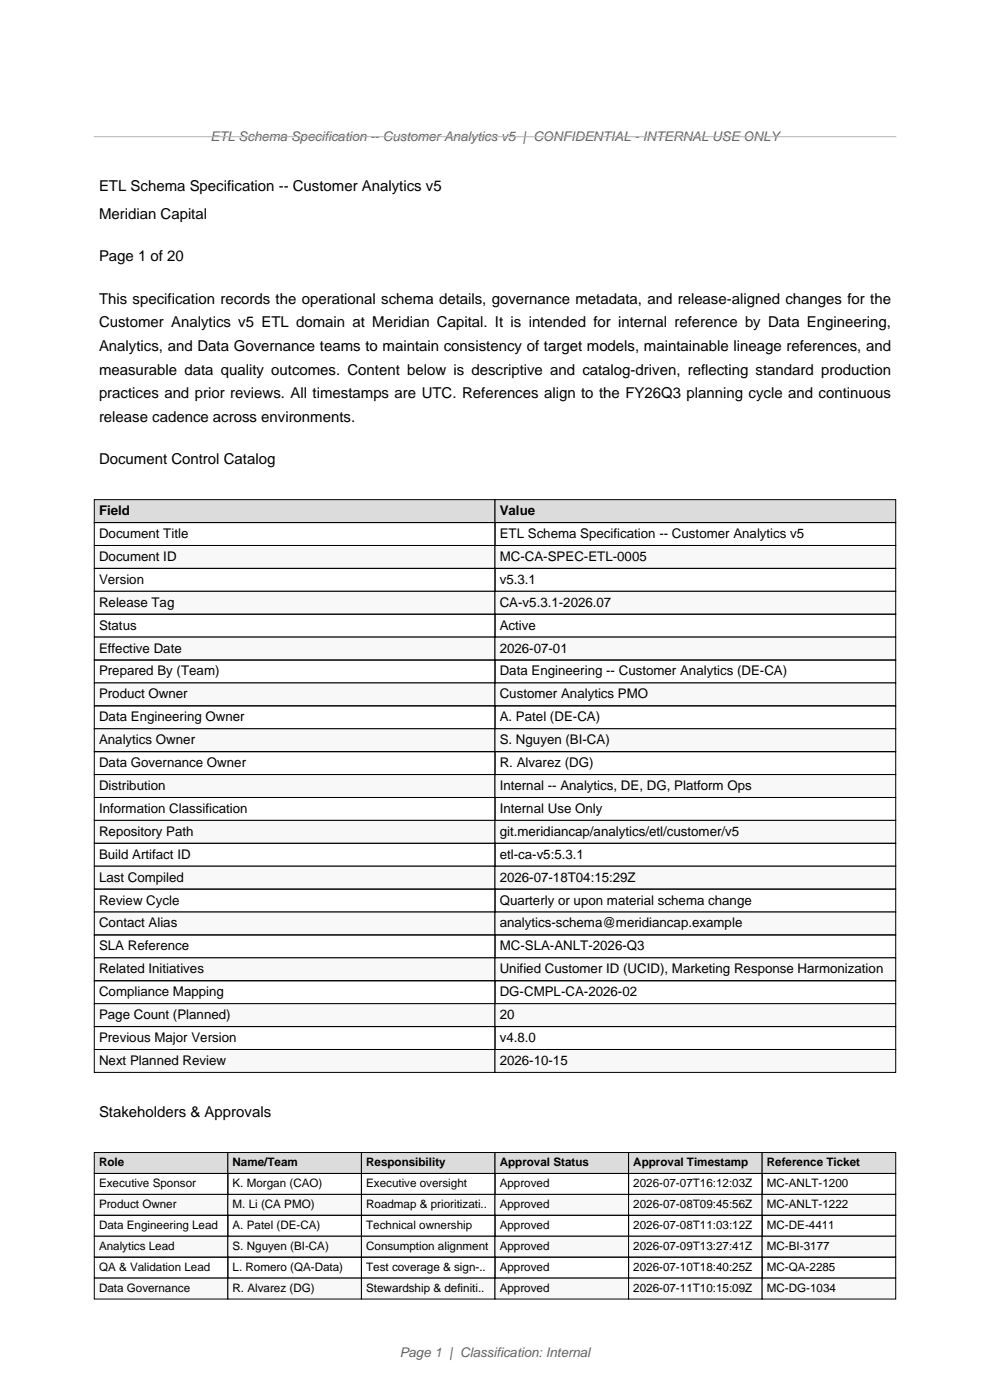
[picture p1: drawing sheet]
<svg xmlns="http://www.w3.org/2000/svg" width="210mm" height="297mm" viewBox="0 0 210 297" stroke-linecap="round" stroke-linejoin="round" font-family="sans-serif">
<defs><g id="words">
<g font-size="3.2">
<text x="21" y="40.5">ETL Schema Specification -- Customer Analytics v5</text>
<text x="21" y="46.5">Meridian Capital</text>
<text x="21" y="55.5">Page 1 of 20</text>
<text x="21" y="64.5">This specification records the operational schema details, governance metadata, and release-aligned changes for the</text>
<text x="21" y="69.5">Customer Analytics v5 ETL domain at Meridian Capital. It is intended for internal reference by Data Engineering,</text>
<text x="21" y="74.5">Analytics, and Data Governance teams to maintain consistency of target models, maintainable lineage references, and</text>
<text x="21" y="79.5">measurable data quality outcomes. Content below is descriptive and catalog-driven, reflecting standard production</text>
<text x="21" y="84.5">practices and prior reviews. All timestamps are UTC. References align to the FY26Q3 planning cycle and continuous</text>
<text x="21" y="89.5">release cadence across environments.</text>
<text x="21" y="98.5">Document Control Catalog</text>
<text x="21" y="237">Stakeholders &amp; Approvals</text>
</g>
<g font-size="2.8" fill="#646464">
<text x="44.6" y="29.8">ETL Schema Specification -- Customer Analytics v5 | CONFIDENTIAL - INTERNAL USE ONLY</text>
<text x="84.8" y="287.8">Page 1 | Classification: Internal</text>
</g>
<g font-size="2.8">
<text x="21" y="109.3">Field</text>
<text x="106" y="109.3">Value</text>
<text x="21" y="114.1">Document Title</text>
<text x="21" y="119">Document ID</text>
<text x="106" y="114.1">ETL Schema Specification -- Customer Analytics v5</text>
<text x="106" y="119">MC-CA-SPEC-ETL-0005</text>
<text x="21" y="123.9">Version</text>
<text x="106" y="123.9">v5.3.1</text>
<text x="21" y="128.7">Release Tag</text>
<text x="106" y="128.7">CA-v5.3.1-2026.07</text>
<text x="21" y="133.6">Status</text>
<text x="106" y="133.6">Active</text>
<text x="21" y="138.4">Effective Date</text>
<text x="21" y="143.3">Prepared By (Team)</text>
<text x="106" y="138.4">2026-07-01</text>
<text x="106" y="143.3">Data Engineering -- Customer Analytics (DE-CA)</text>
<text x="21" y="148.2">Product Owner</text>
<text x="106" y="148.2">Customer Analytics PMO</text>
<text x="21" y="153">Data Engineering Owner</text>
<text x="106" y="153">A. Patel (DE-CA)</text>
<text x="21" y="157.9">Analytics Owner</text>
<text x="106" y="157.9">S. Nguyen (BI-CA)</text>
<text x="21" y="162.7">Data Governance Owner</text>
<text x="21" y="167.6">Distribution</text>
<text x="106" y="162.7">R. Alvarez (DG)</text>
<text x="106" y="167.6">Internal -- Analytics, DE, DG, Platform Ops</text>
<text x="21" y="172.5">Information Classification</text>
<text x="106" y="172.5">Internal Use Only</text>
<text x="21" y="177.3">Repository Path</text>
<text x="106" y="177.3">git.meridiancap/analytics/etl/customer/v5</text>
<text x="21" y="182.2">Build Artifact ID</text>
<text x="106" y="182.2">etl-ca-v5:5.3.1</text>
<text x="21" y="187">Last Compiled</text>
<text x="21" y="191.9">Review Cycle</text>
<text x="106" y="187">2026-07-18T04:15:29Z</text>
<text x="106" y="191.9">Quarterly or upon material schema change</text>
<text x="21" y="196.8">Contact Alias</text>
<text x="106" y="196.8">analytics-schema@meridiancap.example</text>
<text x="21" y="201.6">SLA Reference</text>
<text x="106" y="201.6">MC-SLA-ANLT-2026-Q3</text>
<text x="21" y="206.5">Related Initiatives</text>
<text x="106" y="206.5">Unified Customer ID (UCID), Marketing Response Harmonization</text>
<text x="21" y="211.3">Compliance Mapping</text>
<text x="106" y="211.3">DG-CMPL-CA-2026-02</text>
<text x="21" y="216.2">Page Count (Planned)</text>
<text x="21" y="221.1">Previous Major Version</text>
<text x="106" y="216.2">20</text>
<text x="106" y="221.1">v4.8.0</text>
<text x="21" y="225.9">Next Planned Review</text>
<text x="106" y="225.9">2026-10-15</text>
</g>
<g font-size="2.5">
<text x="21" y="247.5">Role</text>
<text x="21" y="251.9">Executive Sponsor</text>
<text x="49.3" y="247.5">Name/Team</text>
<text x="49.3" y="251.9">K. Morgan (CAO)</text>
<text x="77.7" y="247.5">Responsibility</text>
<text x="77.7" y="251.9">Executive oversight</text>
<text x="106" y="247.5">Approval Status</text>
<text x="106" y="251.9">Approved</text>
<text x="134.3" y="247.5">Approval Timestamp</text>
<text x="134.3" y="251.9">2026-07-07T16:12:03Z</text>
<text x="162.7" y="247.5">Reference Ticket</text>
<text x="162.7" y="251.9">MC-ANLT-1200</text>
<text x="21" y="256.3">Product Owner</text>
<text x="49.3" y="256.3">M. Li (CA PMO)</text>
<text x="77.7" y="256.3">Roadmap &amp; prioritizati..</text>
<text x="106" y="256.3">Approved</text>
<text x="134.3" y="256.3">2026-07-08T09:45:56Z</text>
<text x="162.7" y="256.3">MC-ANLT-1222</text>
<text x="21" y="260.8">Data Engineering Lead</text>
<text x="49.3" y="260.8">A. Patel (DE-CA)</text>
<text x="77.7" y="260.8">Technical ownership</text>
<text x="106" y="260.8">Approved</text>
<text x="134.3" y="260.8">2026-07-08T11:03:12Z</text>
<text x="162.7" y="260.8">MC-DE-4411</text>
<text x="21" y="265.2">Analytics Lead</text>
<text x="21" y="269.7">QA &amp; Validation Lead</text>
<text x="49.3" y="265.2">S. Nguyen (BI-CA)</text>
<text x="49.3" y="269.7">L. Romero (QA-Data)</text>
<text x="77.7" y="265.2">Consumption alignment</text>
<text x="77.7" y="269.7">Test coverage &amp; sign-..</text>
<text x="106" y="265.2">Approved</text>
<text x="106" y="269.7">Approved</text>
<text x="134.3" y="265.2">2026-07-09T13:27:41Z</text>
<text x="134.3" y="269.7">2026-07-10T18:40:25Z</text>
<text x="162.7" y="265.2">MC-BI-3177</text>
<text x="162.7" y="269.7">MC-QA-2285</text>
<text x="21" y="274.1">Data Governance</text>
<text x="49.3" y="274.1">R. Alvarez (DG)</text>
<text x="77.7" y="274.1">Stewardship &amp; definiti..</text>
<text x="106" y="274.1">Approved</text>
<text x="134.3" y="274.1">2026-07-11T10:15:09Z</text>
<text x="162.7" y="274.1">MC-DG-1034</text>
</g>
</g></defs>
<path d="M20 29h170" fill="none" stroke="#b4b4b4" stroke-width=".21"/>
<g fill="#dcdcdc" stroke="#000" stroke-width=".21">
<path d="M20 106h85v4.9h-85z"/>
<path d="M105 106h85v4.9h-85z"/>
</g>
<path d="M20 110.9h85v4.8h-85zM105 110.9h85v4.8h-85z" fill="none" stroke="#000" stroke-width=".21"/>
<g fill="#f8f8f8" stroke="#000" stroke-width=".21">
<path d="M20 115.7h85v4.9h-85z"/>
<path d="M105 115.7h85v4.9h-85z"/>
</g>
<path d="M20 120.6h85v4.8h-85zM105 120.6h85v4.8h-85z" fill="none" stroke="#000" stroke-width=".21"/>
<g fill="#f8f8f8" stroke="#000" stroke-width=".21">
<path d="M20 125.4h85v4.9h-85z"/>
<path d="M105 125.4h85v4.9h-85z"/>
</g>
<path d="M20 130.3h85v4.9h-85zM105 130.3h85v4.9h-85z" fill="none" stroke="#000" stroke-width=".21"/>
<g fill="#f8f8f8" stroke="#000" stroke-width=".21">
<path d="M20 135.2h85v4.8h-85z"/>
<path d="M105 135.2h85v4.8h-85z"/>
</g>
<path d="M20 140h85v4.9h-85zM105 140h85v4.9h-85z" fill="none" stroke="#000" stroke-width=".21"/>
<g fill="#f8f8f8" stroke="#000" stroke-width=".21">
<path d="M20 144.9h85v4.8h-85z"/>
<path d="M105 144.9h85v4.8h-85z"/>
</g>
<path d="M20 149.7h85v4.9h-85zM105 149.7h85v4.9h-85z" fill="none" stroke="#000" stroke-width=".21"/>
<g fill="#f8f8f8" stroke="#000" stroke-width=".21">
<path d="M20 154.6h85v4.9h-85z"/>
<path d="M105 154.6h85v4.9h-85z"/>
</g>
<path d="M20 159.5h85v4.8h-85zM105 159.5h85v4.8h-85z" fill="none" stroke="#000" stroke-width=".21"/>
<g fill="#f8f8f8" stroke="#000" stroke-width=".21">
<path d="M20 164.3h85v4.9h-85z"/>
<path d="M105 164.3h85v4.9h-85z"/>
</g>
<path d="M20 169.2h85v4.8h-85zM105 169.2h85v4.8h-85z" fill="none" stroke="#000" stroke-width=".21"/>
<g fill="#f8f8f8" stroke="#000" stroke-width=".21">
<path d="M20 174h85v4.9h-85z"/>
<path d="M105 174h85v4.9h-85z"/>
</g>
<path d="M20 178.9h85v4.9h-85zM105 178.9h85v4.9h-85z" fill="none" stroke="#000" stroke-width=".21"/>
<g fill="#f8f8f8" stroke="#000" stroke-width=".21">
<path d="M20 183.8h85v4.8h-85z"/>
<path d="M105 183.8h85v4.8h-85z"/>
</g>
<path d="M20 188.6h85v4.9h-85zM105 188.6h85v4.9h-85z" fill="none" stroke="#000" stroke-width=".21"/>
<g fill="#f8f8f8" stroke="#000" stroke-width=".21">
<path d="M20 193.5h85v4.8h-85z"/>
<path d="M105 193.5h85v4.8h-85z"/>
</g>
<path d="M20 198.3h85v4.9h-85zM105 198.3h85v4.9h-85z" fill="none" stroke="#000" stroke-width=".21"/>
<g fill="#f8f8f8" stroke="#000" stroke-width=".21">
<path d="M20 203.2h85v4.9h-85z"/>
<path d="M105 203.2h85v4.9h-85z"/>
</g>
<path d="M20 208.1h85v4.8h-85zM105 208.1h85v4.8h-85z" fill="none" stroke="#000" stroke-width=".21"/>
<g fill="#f8f8f8" stroke="#000" stroke-width=".21">
<path d="M20 212.9h85v4.9h-85z"/>
<path d="M105 212.9h85v4.9h-85z"/>
</g>
<path d="M20 217.8h85v4.8h-85zM105 217.8h85v4.8h-85z" fill="none" stroke="#000" stroke-width=".21"/>
<g fill="#f8f8f8" stroke="#000" stroke-width=".21">
<path d="M20 222.6h85v4.9h-85z"/>
<path d="M105 222.6h85v4.9h-85z"/>
</g>
<g fill="#dcdcdc" stroke="#000" stroke-width=".21">
<path d="M20 244.5h28.3v4.4h-28.3z"/>
<path d="M48.3 244.5h28.4v4.4h-28.4z"/>
<path d="M76.7 244.5h28.3v4.4h-28.3z"/>
<path d="M105 244.5h28.3v4.4h-28.3z"/>
<path d="M133.3 244.5h28.4v4.4h-28.4z"/>
<path d="M161.7 244.5h28.3v4.4h-28.3z"/>
</g>
<path d="M20 248.9h28.3v4.5h-28.3zM48.3 248.9h28.4v4.5h-28.4zM76.7 248.9h28.3v4.5h-28.3zM105 248.9h28.3v4.5h-28.3zM133.3 248.9h28.4v4.5h-28.4zM161.7 248.9h28.3v4.5h-28.3z" fill="none" stroke="#000" stroke-width=".21"/>
<g fill="#f8f8f8" stroke="#000" stroke-width=".21">
<path d="M20 253.4h28.3v4.4h-28.3z"/>
<path d="M48.3 253.4h28.4v4.4h-28.4z"/>
<path d="M76.7 253.4h28.3v4.4h-28.3z"/>
<path d="M105 253.4h28.3v4.4h-28.3z"/>
<path d="M133.3 253.4h28.4v4.4h-28.4z"/>
<path d="M161.7 253.4h28.3v4.4h-28.3z"/>
</g>
<path d="M20 257.8h28.3v4.5h-28.3zM48.3 257.8h28.4v4.5h-28.4zM76.7 257.8h28.3v4.5h-28.3zM105 257.8h28.3v4.5h-28.3zM133.3 257.8h28.4v4.5h-28.4zM161.7 257.8h28.3v4.5h-28.3z" fill="none" stroke="#000" stroke-width=".21"/>
<g fill="#f8f8f8" stroke="#000" stroke-width=".21">
<path d="M20 262.3h28.3v4.4h-28.3z"/>
<path d="M48.3 262.3h28.4v4.4h-28.4z"/>
<path d="M76.7 262.3h28.3v4.4h-28.3z"/>
<path d="M105 262.3h28.3v4.4h-28.3z"/>
<path d="M133.3 262.3h28.4v4.4h-28.4z"/>
<path d="M161.7 262.3h28.3v4.4h-28.3z"/>
</g>
<path d="M20 266.7h28.3v4.4h-28.3zM48.3 266.7h28.4v4.4h-28.4zM76.7 266.7h28.3v4.4h-28.3zM105 266.7h28.3v4.4h-28.3zM133.3 266.7h28.4v4.4h-28.4zM161.7 266.7h28.3v4.4h-28.3z" fill="none" stroke="#000" stroke-width=".21"/>
<g fill="#f8f8f8" stroke="#000" stroke-width=".21">
<path d="M20 271.1h28.3v4.5h-28.3z"/>
<path d="M48.3 271.1h28.4v4.5h-28.4z"/>
<path d="M76.7 271.1h28.3v4.5h-28.3z"/>
<path d="M105 271.1h28.3v4.5h-28.3z"/>
<path d="M133.3 271.1h28.4v4.5h-28.4z"/>
<path d="M161.7 271.1h28.3v4.5h-28.3z"/>
</g>
<use href="#words"/>
</svg>
